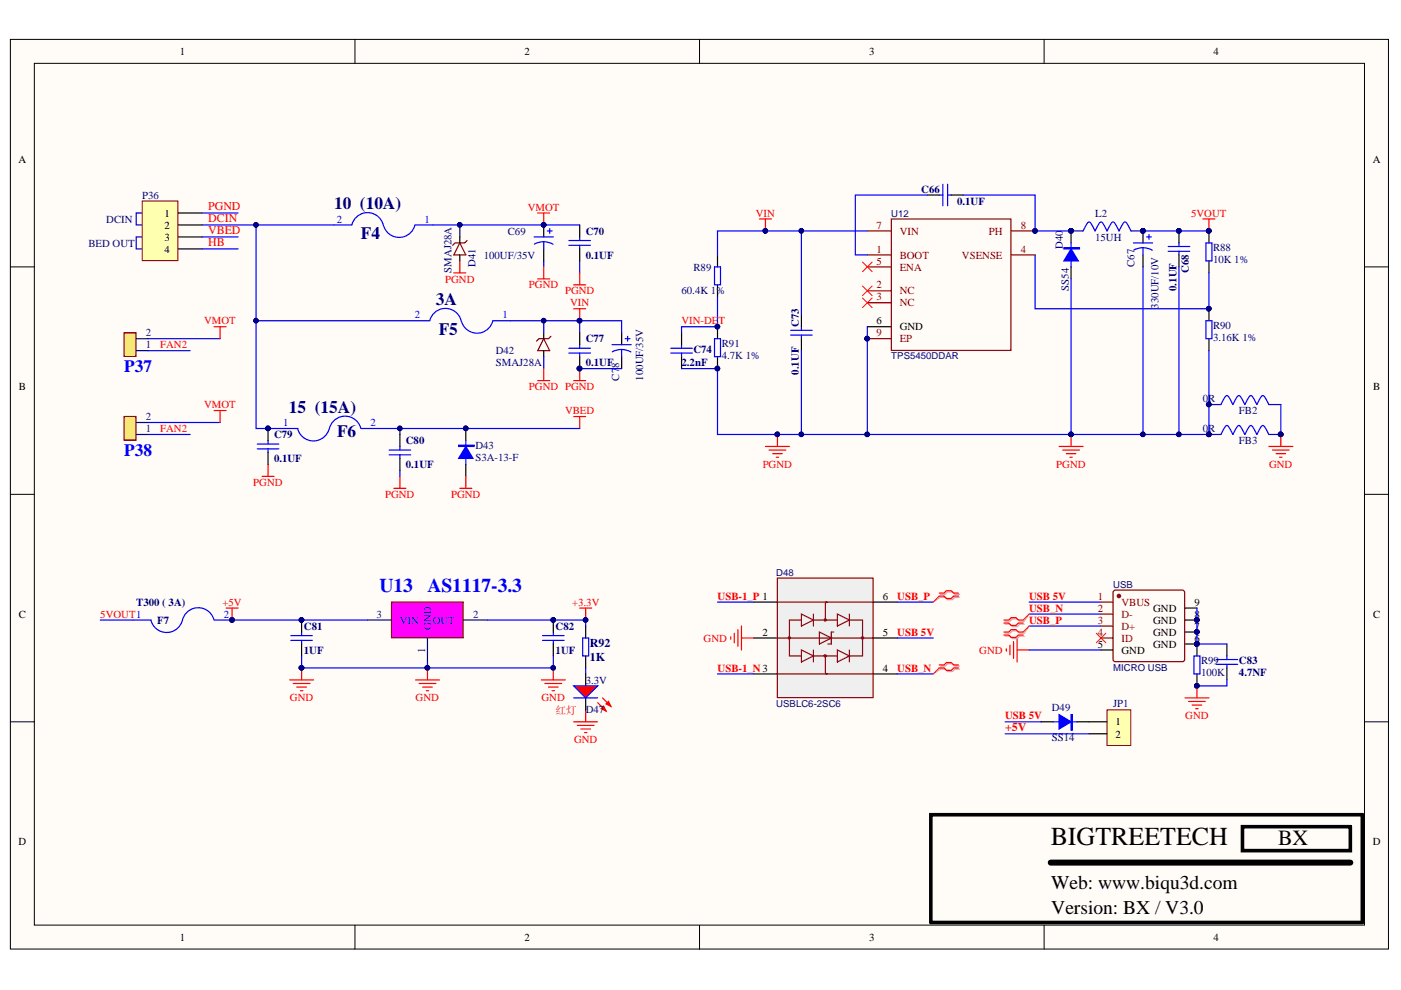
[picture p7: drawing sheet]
<svg xmlns="http://www.w3.org/2000/svg" width="297mm" height="210mm" viewBox="0 0 297 210" stroke-linecap="round" stroke-linejoin="round" font-family="sans-serif">
<defs><g id="words">
<text font-size="5.5" x="222.8" y="179.2">BIGTREETECH</text>
<text font-size="4.6" x="271" y="179.2">BX</text>
<g font-size="4.1" fill="#00f">
<text x="80.5" y="125.5">U13</text>
<text x="90.6" y="125.5">AS1117-3.3</text>
</g>
<g font-size="4.1">
<text x="222.9" y="188.5">Web: www.biqu3d.com</text>
<text x="222.9" y="193.8">Version: BX / V3.0</text>
</g>
<g font-size="3.7" fill="#000080">
<text x="70.8" y="44.4">10 (10A)</text>
<text x="76.5" y="50.7">F4</text>
<text x="92.4" y="64.7">3A</text>
<text x="93" y="71">F5</text>
<text x="61.3" y="87.5">15 (15A)</text>
<text x="71.5" y="92.6">F6</text>
</g>
<g font-size="3.7" fill="#00f">
<text x="26.3" y="78.9">P37</text>
<text x="26.3" y="96.6">P38</text>
</g>
<g font-size="2.5" fill="#f00">
<text x="44.1" y="47.1">DCIN</text>
<text x="44.1" y="44.6">PGND</text>
<text x="44.1" y="49.7">VBED</text>
<text x="44.1" y="52.2">HB</text>
<text x="213.1" y="155">+5V</text>
</g>
<g font-size="2.5" fill="#000080">
<text x="125.1" y="137.3">R92</text>
<text x="125.1" y="140.1">1K</text>
</g>
<g font-size="2.3">
<text x="38.1" y="11.7">1</text>
<text x="111.2" y="11.7">2</text>
<text x="184.3" y="11.7">3</text>
<text x="257.3" y="11.7">4</text>
<text x="3.9" y="34.5">A</text>
<text x="291.1" y="34.5">A</text>
<text x="34.8" y="45.9">1</text>
<text x="34.8" y="48.5">2</text>
<text x="34.8" y="51">3</text>
<text x="34.8" y="53.6">4</text>
<text x="185.8" y="68.8">6</text>
<text x="190.8" y="70">GND</text>
<text x="4" y="82.8">B</text>
<text x="291.1" y="82.8">B</text>
<text x="4" y="131">C</text>
<text x="187.2" y="127.1">6</text>
<text x="244.5" y="129.7">GND</text>
<text x="253.3" y="131">8</text>
<text x="253.3" y="128.4">9</text>
<text x="291.1" y="131">C</text>
<text x="161.7" y="134.8">2</text>
<text x="187.2" y="134.8">5</text>
<text x="232.8" y="137.3">5</text>
<text x="244.5" y="137.3">GND</text>
<text x="244.5" y="134.8">GND</text>
<text x="244.5" y="132.3">GND</text>
<text x="253.3" y="136.1">6</text>
<text x="253.3" y="133.5">7</text>
<text x="187.2" y="142.4">4</text>
<text x="237.8" y="138.6">GND</text>
<text x="236.5" y="153.8">1</text>
<text x="236.5" y="156.4">2</text>
<text x="3.9" y="179.2">D</text>
<text x="291.1" y="179.2">D</text>
<text x="38.1" y="199.5">1</text>
<text x="111.2" y="199.5">2</text>
<text x="184.3" y="199.5">3</text>
<text x="257.3" y="199.5">4</text>
</g>
<g font-size="2.3" fill="#000080">
<text x="195.3" y="40.8">C66</text>
<text x="22.5" y="47.2">DCIN</text>
<text x="30.1" y="42.1">P36</text>
<text x="202.9" y="43.4">0.1UF</text>
<text x="232.2" y="45.9">L2</text>
<text x="18.7" y="52.3">BED OUT</text>
<text x="107.7" y="49.7">C69</text>
<text x="124.2" y="49.7">C70</text>
<text x="225.3" y="52.8" transform="rotate(-90 225.3 52.8)">D40</text>
<text x="232.2" y="51">15UH</text>
<text x="257.2" y="53.3">R88</text>
<text x="95.7" y="57.9" transform="rotate(-90 95.7 57.9)">SMAJ28A</text>
<text x="100.8" y="56.6" transform="rotate(-90 100.8 56.6)">D41</text>
<text x="102.6" y="54.8">100UF/35V</text>
<text x="124.2" y="54.8">0.1UF</text>
<text x="147" y="57.4">R89</text>
<text x="240.6" y="56.6" transform="rotate(-90 240.6 56.6)">C67</text>
<text x="252" y="57.9" transform="rotate(-90 252 57.9)">C68</text>
<text x="257.2" y="55.8">10K 1%</text>
<text x="144.5" y="62.4">60.4K 1%</text>
<text x="226.6" y="61.7" transform="rotate(-90 226.6 61.7)">SS54</text>
<text x="245.6" y="65.5" transform="rotate(-90 245.6 65.5)">330UF/10V</text>
<text x="249.4" y="61.7" transform="rotate(-90 249.4 61.7)">0.1UF</text>
<text x="169.4" y="69.3" transform="rotate(-90 169.4 69.3)">C73</text>
<text x="257.2" y="69.8">R90</text>
<text x="105.1" y="75.1">D42</text>
<text x="105.1" y="77.7">SMAJ28A</text>
<text x="124.2" y="72.6">C77</text>
<text x="124.2" y="77.7">0.1UF</text>
<text x="144.5" y="77.7">2.2nF</text>
<text x="147" y="74.9">C74</text>
<text x="153" y="73.6">R91</text>
<text x="153" y="76.2">4.7K 1%</text>
<text x="257.2" y="72.3">3.16K 1%</text>
<text x="131.3" y="80.7" transform="rotate(-90 131.3 80.7)">C7</text>
<text x="131.3" y="78" transform="rotate(-90 131.3 78)">8</text>
<text x="136.4" y="80.7" transform="rotate(-90 136.4 80.7)">100UF/35V</text>
<text x="169.4" y="79.4" transform="rotate(-90 169.4 79.4)">0.1UF</text>
<text x="255" y="85.3">0R</text>
<text x="262.7" y="87.8">FB2</text>
<text x="58.1" y="92.9">C79</text>
<text x="86.1" y="94.2">C80</text>
<text x="100.8" y="95.2">D43</text>
<text x="255" y="91.6">0R</text>
<text x="262.7" y="94.2">FB3</text>
<text x="58.1" y="98">0.1UF</text>
<text x="86.1" y="99.2">0.1UF</text>
<text x="100.8" y="97.7">S3A-13-F</text>
<text x="28.9" y="128.4">T300 ( 3A)</text>
<text x="33.3" y="132.3">F7</text>
<text x="64.4" y="133.5">C81</text>
<text x="117.8" y="133.5">C82</text>
<text x="64.4" y="138.6">1UF</text>
<text x="117.8" y="138.6">1UF</text>
<text x="254.6" y="140.9">R99</text>
<text x="254.6" y="143.4">100K</text>
<text x="262.7" y="140.9">C83</text>
<text x="262.7" y="143.4">4.7NF</text>
<text x="124.2" y="144.9">3.3V</text>
<text x="236" y="150">JP1</text>
<text x="124.2" y="151.3">D47</text>
<text x="223" y="150.8">D49</text>
<text x="223" y="157.1">SS14</text>
</g>
<g font-size="2.3" fill="#00f">
<text x="71.4" y="47.2">2</text>
<text x="90" y="47.2">1</text>
<text x="88" y="67.5">2</text>
<text x="106.5" y="67.5">1</text>
<text x="60" y="90.4">1</text>
<text x="78.6" y="90.4">2</text>
<text x="47.4" y="131">2</text>
</g>
<g font-size="2.3" fill="#f00">
<text x="111.9" y="44.7">VMOT</text>
<text x="160.3" y="45.9">VIN</text>
<text x="252.5" y="45.9">5VOUT</text>
<text x="94.4" y="59.9">PGND</text>
<text x="112.1" y="61.2">PGND</text>
<text x="119.8" y="62.4">PGND</text>
<text x="120.9" y="65">VIN</text>
<text x="43.3" y="68.8">VMOT</text>
<text x="144.5" y="68.8">VIN-DET</text>
<text x="34" y="73.8">FAN2</text>
<text x="112.1" y="82.8">PGND PGND</text>
<text x="43.3" y="86.6">VMOT</text>
<text x="119.8" y="87.8">VBED</text>
<text x="34" y="91.6">FAN2</text>
<text x="161.7" y="99.2">PGND</text>
<text x="223.9" y="99.2">PGND</text>
<text x="269.1" y="99.2">GND</text>
<text x="53.7" y="103.1">PGND</text>
<text x="81.7" y="105.6">PGND</text>
<text x="95.7" y="105.6">PGND</text>
<text x="21.3" y="131">5VOUT1</text>
<text x="47.1" y="128.4">+5V</text>
<text x="121.3" y="128.4">+3.3V</text>
<text x="152.1" y="127.1">USB-1_P 1</text>
<text x="190.2" y="127.1">USB_P</text>
<text x="218.2" y="127.1">USB 5V</text>
<text x="218.2" y="129.7">USB_N</text>
<text x="149.2" y="136.1">GND</text>
<text x="190.2" y="134.8">USB 5V</text>
<text x="218.2" y="132.3">USB_P</text>
<text x="152.1" y="142.4">USB-1_N 3</text>
<text x="190.2" y="142.4">USB_N</text>
<text x="207.6" y="138.6">GND</text>
<text x="61.5" y="148.7">GND</text>
<text x="88.1" y="148.7">GND</text>
<text x="114.8" y="148.7">GND</text>
<text x="117.8" y="151.3">红灯</text>
<text x="213.1" y="152.5">USB 5V</text>
<text x="251.3" y="152.5">GND</text>
<text x="121.7" y="157.6">GND</text>
</g>
<g font-size="2.3" fill="#800">
<text x="185.8" y="48.5">7</text>
<text x="185.8" y="53.6">1</text>
<text x="190.8" y="49.7">VIN</text>
<text x="209.7" y="49.7">PH</text>
<text x="216.4" y="48.5">8</text>
<text x="216.4" y="53.6">4</text>
<text x="185.8" y="56.1">5</text>
<text x="190.8" y="54.8">BOOT</text>
<text x="190.8" y="57.4">ENA</text>
<text x="203.9" y="54.8">VSENSE</text>
<text x="185.8" y="61.2">2</text>
<text x="185.8" y="63.7">3</text>
<text x="190.8" y="62.4">NC</text>
<text x="190.8" y="65">NC</text>
<text x="185.8" y="71.3">9</text>
<text x="190.8" y="72.6">EP</text>
<text x="232.8" y="127.1">1</text>
<text x="232.8" y="129.7">2</text>
<text x="237.8" y="128.4">VBUS</text>
<text x="237.8" y="131">D-</text>
<text x="232.8" y="132.3">3</text>
<text x="232.8" y="134.8">4</text>
<text x="237.8" y="133.5">D+</text>
<text x="237.8" y="136.1">ID</text>
</g>
<g font-size="2.3" fill="#11037f">
<text x="30.9" y="71.3">2</text>
<text x="30.9" y="73.8">1</text>
<text x="30.9" y="89.1">2</text>
<text x="30.9" y="91.6">1</text>
<text x="79.8" y="131">3</text>
<text x="100.3" y="131">2</text>
<text x="84.8" y="132.3">VIN</text>
<text x="91.4" y="133.5" transform="rotate(-90 91.4 133.5)">GND</text>
<text x="91.8" y="132.3">OUT</text>
<text x="90.2" y="138.5" transform="rotate(-90 90.2 138.5)">1</text>
</g>
<g font-size="2" fill="#000080">
<text x="189" y="46">U12</text>
<text x="189" y="76.2">TPS5450DDAR</text>
<text x="164.6" y="122.2">D48</text>
<text x="236" y="124.7">USB</text>
<text x="236" y="142.2">MICRO USB</text>
<text x="164.6" y="149.8">USBLC6-2SC6</text>
</g>
</g></defs>
<g fill="#fffcf8" stroke="#000" stroke-width=".21">
<path d="M2.2 8.4h292.2v192.8h-292.2z"/>
<path d="M7.3 13.4h282v182.7h-282z"/>
</g>
<path d="M75.3 8.4v5M148.3 8.4v5M221.4 8.4v5M2.2 56.6h5.1M289.3 56.6h5.1M2.2 104.8h5.1M289.3 104.8h5.1M2.2 153h5.1M289.3 153h5.1M75.3 196.2v5.1M148.3 196.2v5.1M221.4 196.2v5.1" fill="none" stroke="#000" stroke-width=".21"/>
<g fill="none" stroke="#00f" stroke-width=".25">
<path d="M54.3 47.7v20.3h36.8M70.8 47.7h3.8M74.6 47.6a3.4 3.4 0 0 1 3.4-2.5 3.4 3.4 0 0 1 3.3 2.8M88 47.8a3.4 3.4 0 0 1-3.3 2.5 3.4 3.4 0 0 1-3.3-2.4M88 47.7h3.8M115.3 55.3v1.3M122.9 55.3v2.6M91.1 67.9a3.4 3.4 0 0 1 3.5-2.5 3.4 3.4 0 0 1 3.2 2.8M104.5 68.1a3.4 3.4 0 0 1-3.3 2.5 3.4 3.4 0 0 1-3.3-2.3M104.5 68h18.4v2.5M115.3 68v2.5M115.3 75.6v2.6"/>
<path d="M59.4 90.9h3.8M63.1 90.9a3.4 3.4 0 0 0 3.3 2.6 3.4 3.4 0 0 0 3.3-2.4M76.5 90.8a3.4 3.4 0 0 0-3.4-2.6 3.4 3.4 0 0 0-3.3 2.8M76.5 90.9h3.8M84.8 99.7v1.3M97.2 94.4h3.3v.3h-3.3zM97.2 94.5h3.3M98.8 93.4v5.1"/>
</g>
<path d="M97.5 47.7v2.5M84.8 90.9v1.2" fill="none" stroke="#000080" stroke-width=".25"/>
<g fill="#000080" stroke="#000080" stroke-width=".21">
<circle cx="97.5" cy="47.7" r=".48"/>
<circle cx="122.9" cy="68" r=".49"/>
<circle cx="54.3" cy="47.7" r=".48"/>
<circle cx="54.3" cy="68" r=".48"/>
<circle cx="115.3" cy="68" r=".48"/>
<circle cx="84.8" cy="90.8" r=".48"/>
<circle cx="98.7" cy="90.8" r=".48"/>
</g>
<path d="M121.6 65.5h2.6M122.9 65.5v2.5M121.6 88.3h2.6M122.9 88.3v2.6" fill="none" stroke="#f00" stroke-width=".25"/>
<path d="M115.3 71.8h-1l-.5 .5M115.3 71.8l1.3 2.6h-2.6zM116.8 71.3l-.5 .5h-1" fill="none" stroke="#800000" stroke-width=".25"/>
<path d="M115.3 70.5v1.3M115.3 74.4v1.2M98.8 90.9v2.5M98.8 98.5v2.5" fill="none" stroke="#000" stroke-width=".25"/>
<path d="M98.8 94.7l1.5 2.5h-3.1z" fill="#00f"/>
<path d="M42.9 47.7h27.9M54.3 68v22.9h5.1M80.3 90.9h42.6M98.8 94.7l1.5 2.5h-3.1z" fill="none" stroke="#00f" stroke-width=".25"/>
<g fill="#000080" stroke="#000080" stroke-width=".21">
<circle cx="98.7" cy="90.8" r=".48"/>
<circle cx="84.8" cy="90.8" r=".48"/>
<circle cx="56.8" cy="90.8" r=".48"/>
<circle cx="54.3" cy="68" r=".48"/>
<circle cx="54.3" cy="47.7" r=".48"/>
</g>
<path d="M30.2 45.2h-1.3v2.5h1.3M30.2 50.2h-1.3v2.6h1.3" fill="none" stroke="#0000bf" stroke-width=".25"/>
<path d="M30.2 42.6h7.5v12.7h-7.5z" fill="#ffffb0" stroke="#800000" stroke-width=".21"/>
<g fill="none" stroke="#000" stroke-width=".25">
<path d="M37.8 45.2h5.1M37.8 47.7h5.1M37.8 50.2h5.1M37.8 52.8h5.1M115.3 47.7v2.5M115.3 52.8v2.5M122.9 47.7v2.5M122.9 52.8v2.5M122.9 70.5v2.6M122.9 75.6v2.6M56.8 90.9v2.5M56.8 95.9v2.6"/>
<path d="M84.8 92.1v2.6M84.8 97.2v2.5"/>
</g>
<g fill="none" stroke="#00f" stroke-width=".25">
<path d="M42.9 50.2h7.6M42.9 52.8h7.6M42.9 45.2h7.6M113.2 50.2h4.1M115.3 51.3h.8l1.2 .5M115.3 51.3l-1.2 .1-.8 .4M115.3 51.3v1.5M116 49h1.1M116.6 48.5v1M120.6 52h4.6M120.6 51h4.6M122.9 50.2v.8"/>
<path d="M122.9 52v.8M120.6 74.9h4.6M120.6 73.8h4.6M122.9 73.1v.7M122.9 74.9v.7M31.4 89.6h15.3M31.4 92.1h8.9M54.5 95.2h4.6M54.5 94.2h4.6M56.8 93.4v.8M56.8 95.2v.7M82.5 96.4h4.6"/>
<path d="M82.5 95.4h4.6M84.8 94.7v.7M84.8 96.4v.8"/>
</g>
<g fill="none" stroke="#f00" stroke-width=".25">
<path d="M96.2 57.9h2.6M97.5 55.3v2.6M114 59.1h2.6M115.3 56.6v2.5M122.9 57.9v2.5M115.3 78.2v2.5M121.6 60.4h2.6M122.9 78.2v2.5M56.8 98.5v2.5M114 80.7h2.6M121.6 80.7h2.6M55.6 101h2.5"/>
<path d="M83.5 103.5h2.6M84.8 101v2.5M97.5 103.5h2.5M98.8 101v2.5"/>
</g>
<g fill="#000080" stroke="#000080" stroke-width=".21">
<circle cx="122.9" cy="78.1" r=".49"/>
<circle cx="56.8" cy="90.8" r=".48"/>
<circle cx="115.3" cy="47.7" r=".48"/>
</g>
<path d="M26.3 88.3h2.5v5h-2.5z" fill="#fdf101" stroke="#800000" stroke-width=".25"/>
<path d="M28.9 92.1h2.5M28.9 89.6h2.5" fill="none" stroke="#11037f" stroke-width=".25"/>
<path d="M31.4 71.8h15.3M31.4 74.4h8.9" fill="none" stroke="#00f" stroke-width=".25"/>
<path d="M26.3 70.5h2.5v5.1h-2.5z" fill="#fdf101" stroke="#800000" stroke-width=".25"/>
<path d="M28.9 74.4h2.5M28.9 71.8h2.5" fill="none" stroke="#11037f" stroke-width=".25"/>
<path d="M213.4 137.6v.5M214.1 136.8v2M214.9 136v3.6M215.7 135.3v5M215.7 137.8h2.5" fill="none" stroke="#f00" stroke-width=".25"/>
<path d="M218.2 137.8h15.2M218.2 127.7h15.2M218.2 132.7h15.2M218.2 130.2h15.2" fill="none" stroke="#00f" stroke-width=".25"/>
<path d="M164.8 122.6h20.3v25.3h-20.3z" fill="#efefef" stroke="#800" stroke-width=".25"/>
<g fill="none" stroke="#000" stroke-width=".25">
<path d="M152.1 54v2.6M131.8 70.5v2.6M131.8 75.6v2.6M144.5 70.5v2.6M144.5 75.6v2.6M152.1 60.4v2.5M152.1 69.3v2.5M152.1 75.6v2.6M159.7 127.7h5.1M159.7 135.3h5.1M185.2 127.7h5M185.2 135.3h5"/>
<path d="M159.7 142.9h5.1M185.2 142.9h5M220.7 153h2.6M228.4 153h2.5"/>
</g>
<g fill="none" stroke="#800" stroke-width=".25">
<path d="M164.8 127.7h20.4M164.8 135.3h20.4M169.9 130.2l2.6 1.3-2.6 1.2zM169.9 137.8l2.6 1.3-2.6 1.2zM169.9 131.5h-2.5v7.6h2.5M172.5 131.5h5M172.5 139.1h5M173.7 134l2.6 1.3-2.6 1.2zM175 127.7v3.8M175 139.1v3.8M177.5 130.2l2.6 1.3-2.6 1.2zM177.5 137.8l2.6 1.3-2.6 1.2z"/>
<path d="M180.1 131.5h2.8v7.6h-3.1M164.8 142.9h20.4"/>
<circle cx="167.3" cy="135.2" r=".23"/>
<circle cx="175" cy="131.4" r=".24"/>
<circle cx="175" cy="139" r=".24"/>
<circle cx="182.8" cy="135.2" r=".23"/>
</g>
<path d="M175.3 127.7h.1M175.3 142.9h.1" fill="none" stroke="#800" stroke-width=".47"/>
<path d="M172.5 130.2v2.5M172.5 137.8v2.5M176.8 134h-.5v2.5h-.8M180.1 130.2v2.5M180.1 137.8v2.5" fill="none" stroke="#8d2323" stroke-width=".25"/>
<path d="M154.9 135v.5M155.7 134.3v2M156.4 133.5v3.5M157.2 132.7v5.1M157.2 135.3h2.5" fill="none" stroke="#f00" stroke-width=".25"/>
<g fill="none" stroke="#00f" stroke-width=".25">
<path d="M151.5 56.6h1.3v3.8h-1.3zM129.8 73.1h4M131.8 74.1l.8 .1 1.2 .4M131.8 74.1l-1.2 .2-.8 .3M131.8 74.1v1.5M132.6 71.8h1M133.1 71.3v1M142.2 73.8h4.6M142.2 74.9h4.6M144.5 73.1v.7M144.5 74.9v.7M151.5 71.8h1.3v3.8h-1.3z"/>
<path d="M152.1 62.9v6.4h-7.6v1.2M152.1 127.7h7.6M190.2 127.7h7.7M152.1 142.9h7.6M190.2 142.9h7.7M223.3 153h5.1M227.1 151.5h.2v3.3h-.2zM227.2 151.5v3.3"/>
</g>
<g fill="#000080" stroke="#000080" stroke-width=".21">
<circle cx="152.1" cy="69.2" r=".48"/>
<circle cx="152.1" cy="78.1" r=".48"/>
</g>
<path d="M224.5 151.5l2.6 1.5-2.6 1.6z" fill="#00f"/>
<path d="M253.8 128.9v7.6M213.1 153h7.6M224.5 151.5l2.6 1.5-2.6 1.6z" fill="none" stroke="#00f" stroke-width=".25"/>
<path d="M233.4 127.7h2.6M233.4 130.2h2.6M233.4 132.7h2.6M233.4 135.3h2.6M236.1 125.4l.4-.3 14.4 .1 .3 .4-.1 14.4-.4 .3-14.5-.1-.2-.4z" fill="none" stroke="#800" stroke-width=".25"/>
<circle cx="237.2" cy="126.4" r=".36" fill="#800" stroke="#800" stroke-width=".25"/>
<path d="M233.4 137.8h2.6M251.2 136.5h2.6M251.2 134h2.6M251.2 131.5h2.6M251.2 128.9h2.6" fill="none" stroke="#000" stroke-width=".25"/>
<g fill="#000080" stroke="#000080" stroke-width=".21">
<circle cx="253.7" cy="136.5" r=".48"/>
<circle cx="253.7" cy="134" r=".48"/>
<circle cx="253.7" cy="131.4" r=".48"/>
</g>
<path d="M232.4 134.3l2.1 2M234.5 134.3l-2.1 2" fill="none" stroke="#f00" stroke-width=".21"/>
<path d="M234.7 150.5h5v7.6h-5z" fill="#ffffb0" stroke="#800000" stroke-width=".21"/>
<path d="M227.1 49v2.5M227.1 56.6v2.5M230.9 153h3.8M230.9 155.6h3.8" fill="none" stroke="#000" stroke-width=".25"/>
<path d="M197.4 172.7h91.4v22.9h-91.4zM263.4 175.3h22.9v5.1h-22.9z" fill="none" stroke="#000" stroke-width=".76"/>
<path d="M222.8 182.9h63.5" fill="none" stroke="#000" stroke-width="1.3"/>
<path d="M161 46.4h2.6M162.3 46.4v2.6" fill="none" stroke="#f00" stroke-width=".25"/>
<g fill="#000080" stroke="#000080" stroke-width=".21">
<circle cx="162.3" cy="48.9" r=".48"/>
<circle cx="227.1" cy="48.9" r=".48"/>
<circle cx="242.3" cy="48.9" r=".48"/>
</g>
<path d="M225.6 52.5h3.3v.3h-3.3zM225.6 52.6h3.3M227.1 51.5v5.1M229.6 49a3.2 3.2 0 0 1 1.4-1.9l.3 .3 .9 1.6a3.2 3.2 0 0 1 1.3-1.9l.4 .3 .8 1.6a3.2 3.2 0 0 1 1.3-1.9l.4 .3 .9 1.6a3.2 3.2 0 0 1 1.3-1.9l.4 .3 .8 1.6" fill="none" stroke="#00f" stroke-width=".25"/>
<path d="M227.1 49h2.5M239.8 49h2.5" fill="none" stroke="#0000bf" stroke-width=".25"/>
<path d="M227.1 52.8l1.5 2.5h-3z" fill="#00f"/>
<g fill="none" stroke="#00f" stroke-width=".25">
<path d="M199.9 39.1v4.5M200.9 39.1v4.5M162.3 49h21.6M169.9 49v17.7M196.6 41.4h-15.3v12.6h2.6M199.1 41.4h.8M200.9 41.4h.8M204.2 41.4h15.3v7.6h7.6M219.5 54v11.5h36.8v-7.6M227.1 52.8l1.5 2.5h-3zM227.1 59.1v33M240.3 51.5h4.1"/>
<path d="M242.3 52.5l.9 .1 1.1 .4M242.3 52.5l-.8 .1-1.1 .4M242.3 52.5v1.5M242.3 56.6v35.5M242.3 49h14M243.1 50.2h1M243.6 49.7v1M247.7 52.3h4.5M247.7 53.3h4.5M250 51.5v.8M250 53.3v.7M250 56.6v35.5"/>
<path d="M255.7 51.5h1.2v3.8h-1.2zM167.6 70h4.6M167.6 71.1h4.6M169.9 69.3v.7M169.9 71.1v.7M169.9 74.4v17.7M183.9 69.3v22.8h72.4v-17.7M255.7 68h1.2v3.8h-1.2zM164.8 92.1h19.1M258.9 92.1a3.2 3.2 0 0 1 1.3-1.9l.4 .4 .8 1.5a3.2 3.2 0 0 1 1.3-1.9l.4 .4 .8 1.5a3.2 3.2 0 0 1 1.4-1.9l.3 .4 .9 1.5a3.2 3.2 0 0 1 1.3-1.9l.4 .4 .8 1.5M258.9 85.8a3.2 3.2 0 0 1 1.3-1.9l.4 .3 .8 1.6a3.2 3.2 0 0 1 1.3-1.9l.4 .3 .8 1.6a3.2 3.2 0 0 1 1.4-1.9l.3 .3 .9 1.6a3.2 3.2 0 0 1 1.3-1.9l.4 .3 .8 1.6M271.6 85.8v6.3"/>
<path d="M28.2 131.5h3.9M32 131.5a3.4 3.4 0 0 0 3.3 2.6 3.4 3.4 0 0 0 3.3-2.4M45.4 131.4a3.4 3.4 0 0 0-3.5-2.5 3.4 3.4 0 0 0-3.2 2.7M45.4 131.5h3.8M61.7 135.8h4.5M61.7 134.8h4.5M63.9 134v.8M63.9 135.8v.7M123.5 135.3h1.3v3.8h-1.3zM124.2 141.6v1.3"/>
</g>
<g fill="#000080" stroke="#000080" stroke-width=".21">
<circle cx="227.1" cy="48.9" r=".48"/>
<circle cx="256.3" cy="65.4" r=".49"/>
<circle cx="256.3" cy="48.9" r=".49"/>
<circle cx="164.8" cy="92.1" r=".48"/>
<circle cx="227.1" cy="92.1" r=".48"/>
<circle cx="256.3" cy="92.1" r=".49"/>
<circle cx="271.5" cy="92.1" r=".49"/>
<circle cx="256.3" cy="85.7" r=".49"/>
<circle cx="169.9" cy="92.1" r=".48"/>
<circle cx="183.9" cy="92.1" r=".49"/>
<circle cx="249.9" cy="48.9" r=".48"/>
<circle cx="169.9" cy="48.9" r=".48"/>
<circle cx="183.9" cy="71.8" r=".49"/>
<circle cx="219.4" cy="48.9" r=".48"/>
<circle cx="162.3" cy="48.9" r=".48"/>
<circle cx="242.3" cy="48.9" r=".48"/>
<circle cx="249.9" cy="92.1" r=".48"/>
<circle cx="242.3" cy="92.1" r=".48"/>
<circle cx="49.2" cy="131.4" r=".48"/>
<circle cx="63.9" cy="131.4" r=".49"/>
<circle cx="63.9" cy="141.6" r=".49"/>
<circle cx="124.1" cy="131.4" r=".48"/>
</g>
<g fill="none" stroke="#000" stroke-width=".25">
<path d="M196.6 41.4h2.5M201.7 41.4h2.5M242.3 49v2.5M242.3 54v2.6M250 49v2.5M250 54v2.6M256.3 49v2.5M256.3 55.3v2.6M169.9 66.7v2.6M169.9 71.8v2.6M183.9 69.3h5.1M256.3 65.5v2.5"/>
<path d="M256.3 71.8v2.6M63.9 131.5v2.5M63.9 136.5v2.6M124.2 132.7v2.6M124.2 139.1v2.5M124.2 142.9v2.5M124.2 148v2.5"/>
</g>
<g fill="none" stroke="#f00" stroke-width=".25">
<path d="M255 46.4h2.6M256.3 46.4v2.6M162.3 94.7h5.1M163.1 95.4h3.5M163.8 96.2h2M164.6 96.9h.5M164.8 92.1v2.6M224.5 94.7h5.1M225.3 95.4h3.6M226.1 96.2h2M226.8 96.9h.5M227.1 92.1v2.6"/>
<path d="M269 94.7h5.1M269.8 95.4h3.5M270.5 96.2h2.1M271.3 96.9h.5M271.6 92.1v2.6M122.9 128.9h2.5M124.2 128.9v2.6M61.4 144.2h5.1M62.2 144.9h3.5M62.9 145.7h2.1M63.7 146.4h.5M63.9 141.6v2.6"/>
<path d="M121.6 153h5.1M122.4 153.8h3.6M123.2 154.6h2M123.9 155.3h.5M124.2 150.5v2.5"/>
</g>
<path d="M256.3 92.1h2.6M256.3 85.8h2.6M269 92.1h2.6M269 85.8h2.6" fill="none" stroke="#0000bf" stroke-width=".25"/>
<path d="M183.9 49h5.1M183.9 54h5.1M183.9 56.6h5.1M189 46.4h25.3v27.9h-25.3zM214.4 49h5.1M214.4 54h5.1M183.9 61.7h5.1M183.9 64.2h5.1M183.9 71.8h5.1" fill="none" stroke="#800" stroke-width=".25"/>
<path d="M182.9 55.6l2 2M184.9 55.6l-2 2M182.9 60.6l2 2.1M182.9 63.2l2 2M184.9 60.6l-2 2.1M184.9 63.2l-2 2" fill="none" stroke="#f00" stroke-width=".21"/>
<path d="M121.6 145.4h5.1l-2.5 2.6z" fill="#f00"/>
<path d="M121.6 145.4h5.1l-2.5 2.6z" fill="none" stroke="#00f" stroke-width=".25"/>
<path d="M126.7 149l1.8 1.8M127.7 148l1.8 1.7" fill="none" stroke="#f00" stroke-width=".25"/>
<path d="M127.5 150.2l.5-.5 .5 1.1z" fill="#f00"/>
<path d="M127.5 150.2l.5-.5 .5 1.1z" fill="none" stroke="#f00" stroke-width=".25"/>
<path d="M128.5 149.2l.5-.5 .5 1z" fill="#f00"/>
<g fill="none" stroke="#f00" stroke-width=".25">
<path d="M114 45.2h2.6M115.3 45.2v2.5M45.4 69.3h2.5M46.7 69.3v2.5M45.4 87h2.5M46.7 87v2.6M47.9 128.9h2.6M49.2 128.9v2.6M199.1 125.8h1.1l.5-.6h1l.5 .6h1M199.1 126.4h1.1l.5 .5h1l.5-.5h1M212.9 132.1h1l.5 .5h1l.5-.5h1M212.9 131.5h1l.5-.5h1l.5 .5h1"/>
<path d="M212.9 134.6h1l.5 .5h1l.5-.5h1M212.9 134h1l.5-.5h1l.5 .5h1M114.8 144.2h5.1M115.5 144.9h3.6M116.3 145.7h2M117.1 146.4h.5M117.3 141.6v2.6M128.5 149.2l.5-.5 .5 1zM199.1 141h1.1l.5-.5h1l.5 .5h1M199.1 141.6h1.1l.5 .5h1l.5-.5h1M251.2 148h5.1M252 148.7h3.6"/>
<path d="M252.8 149.5h2M253.5 150.2h.5M253.8 145.4v2.6"/>
</g>
<g fill="none" stroke="#00f" stroke-width=".25">
<path d="M91.8 47.7h31.1M162.3 49h-10.2v5M122.9 68h8.9v2.5M122.9 78.2h8.9M144.5 78.2h7.6v13.9h12.7M21.3 131.5h6.9M103.3 131.5h20.9v1.2M115 135.8h4.6M115 134.8h4.6M117.3 134v.8M117.3 135.8v.7M190.2 135.3h7.7"/>
<path d="M253.1 139.1h1.3v3.8h-1.3zM253.8 136.5h6.3M257.8 139.8h4.6M260.1 139.1v.7M121.6 148h5.1M213.1 155.6h17.8M257.8 140.9h4.6M260.1 144.2v1.2h-6.3M260.1 140.9v.7"/>
</g>
<path d="M97.5 50.2v1.3M97.5 54v1.3M117.3 131.5v2.5M117.3 136.5v2.6M253.8 136.5v2.6M260.1 136.5v2.6M253.8 142.9v2.5M260.1 141.6v2.6" fill="none" stroke="#000" stroke-width=".25"/>
<g fill="#000080" stroke="#000080" stroke-width=".21">
<circle cx="117.3" cy="131.4" r=".48"/>
<circle cx="117.3" cy="141.6" r=".48"/>
<circle cx="49.2" cy="131.4" r=".48"/>
<circle cx="124.1" cy="131.4" r=".48"/>
<circle cx="162.3" cy="48.9" r=".48"/>
<circle cx="152.1" cy="78.1" r=".48"/>
<circle cx="164.8" cy="92.1" r=".48"/>
<circle cx="122.9" cy="68" r=".49"/>
<circle cx="122.9" cy="78.1" r=".49"/>
<circle cx="97.5" cy="47.7" r=".48"/>
<circle cx="115.3" cy="47.7" r=".48"/>
<circle cx="253.7" cy="145.4" r=".48"/>
<circle cx="253.7" cy="136.5" r=".48"/>
</g>
<path d="M97.5 51.5h-1l-.5 .5M97.5 51.5l1.3 2.5h-2.6zM99 51l-.5 .5h-1" fill="none" stroke="#800000" stroke-width=".25"/>
<path d="M199.4 126h1l.5-.5h1l.5 .5h1.1M199.4 126.6h1l.5 .5h1l.5-.5h1.1M213.1 132.4h1l.5 .5h1.1l.5-.5h1M213.1 131.7h1l.5-.5h1.1l.5 .5h1M213.1 134.9h1l.5 .5h1.1l.5-.5h1M213.1 134.3h1l.5-.6h1.1l.5 .6h1M199.4 141.2h1l.5-.5h1l.5 .5h1.1M199.4 141.9h1l.5 .5h1l.5-.5h1.1" fill="none" stroke="#d0a19e" stroke-width=".25"/>
<path d="M199.4 126.6l-1.5 1.1M218.2 130.2l-1 1.5M218.2 132.7l-1 1.6M199.4 141.9l-1.5 1" fill="none" stroke="#d0a19e" stroke-width=".21"/>
<path d="M199.1 126.4l-1.2 1.3M218.2 130.2l-1.3 1.3M218.2 132.7l-1.3 1.3M199.1 141.6l-1.2 1.3" fill="none" stroke="#f00" stroke-width=".21"/>
<path d="M83 127.7h15.2v7.5h-15.2z" fill="#f0f" stroke="#800000" stroke-width=".25"/>
<path d="M77.9 131.5h5.1M90.6 135.3v5M98.3 131.5h5" fill="none" stroke="#11037f" stroke-width=".25"/>
<path d="M49.2 131.5h28.7M63.9 139.1v2.5h26.7v-1.3M117.3 139.1v2.5h-26.7" fill="none" stroke="#00f" stroke-width=".25"/>
<g fill="#000080" stroke="#000080" stroke-width=".21">
<circle cx="90.6" cy="141.6" r=".48"/>
<circle cx="63.9" cy="141.6" r=".49"/>
<circle cx="117.3" cy="141.6" r=".48"/>
<circle cx="63.9" cy="131.4" r=".49"/>
<circle cx="49.2" cy="131.4" r=".48"/>
</g>
<path d="M88.1 144.2h5.1M88.9 144.9h3.5M89.6 145.7h2M90.4 146.4h.5M90.6 141.6v2.6" fill="none" stroke="#f00" stroke-width=".25"/>
<use href="#words"/>
</svg>
